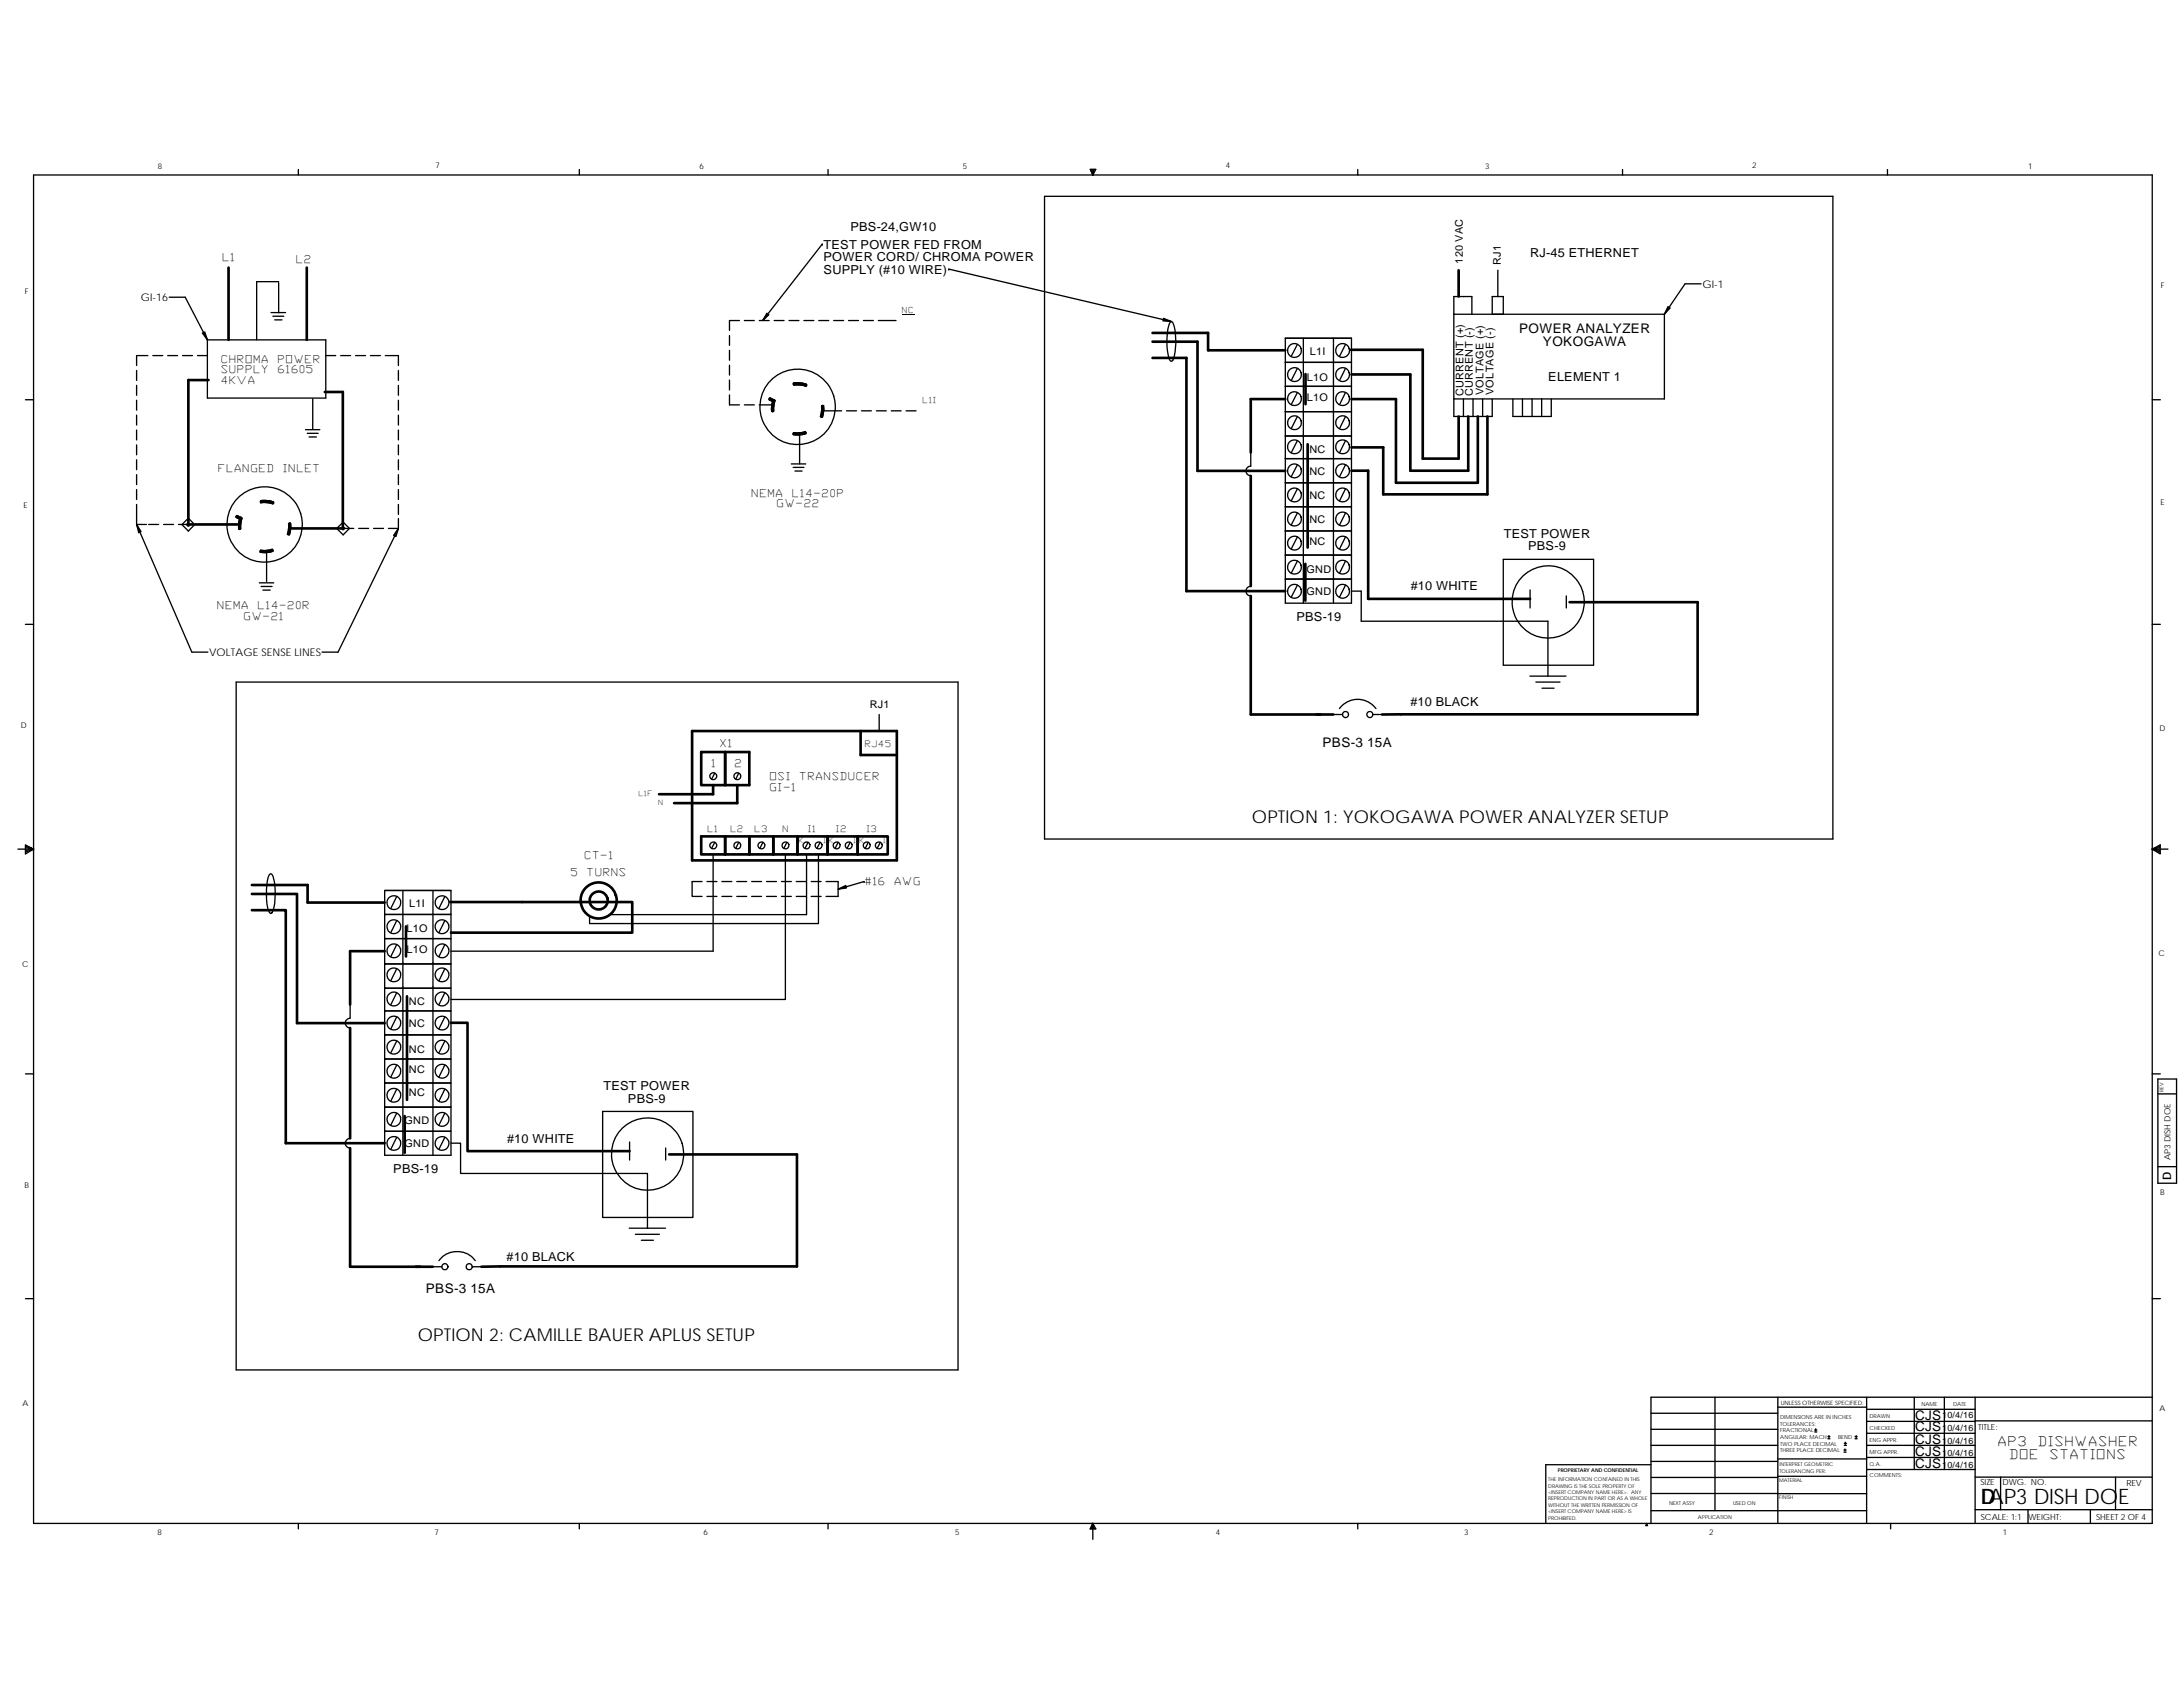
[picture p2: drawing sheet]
<svg xmlns="http://www.w3.org/2000/svg" width="279mm" height="216mm" viewBox="0 0 279 216" stroke-linecap="round" stroke-linejoin="round" font-family="sans-serif">
<defs><g id="words">
<text font-size="2.7" x="253.5" y="192.5">DAP3 DISH DOE</text>
<g font-size="2.3">
<text x="160.2" y="105.3">OPTION 1: YOKOGAWA POWER ANALYZER SETUP</text>
<text x="53.5" y="171.7">OPTION 2: CAMILLE BAUER APLUS SETUP</text>
</g>
<g font-size="1.7">
<text x="194.4" y="42.7">POWER ANALYZER</text>
<text x="197.5" y="44.3">YOKOGAWA</text>
<text x="169.3" y="95.7">PBS-3 15A</text>
<text x="54.5" y="165.4">PBS-3 15A</text>
<text x="245.1" y="181.7">CJS</text>
<text x="245.1" y="183.2">CJS</text>
<text x="245.1" y="184.8">CJS</text>
<text x="255.8" y="185">AP3</text>
<text x="261" y="185">DISHWASHER</text>
<text x="245.1" y="186.3">CJS</text>
<text x="245.1" y="187.9">CJS</text>
<text x="257.3" y="186.7">DOE</text>
<text x="262.5" y="186.7">STATIONS</text>
</g>
<g font-size="1.6">
<text x="108.8" y="29.6">PBS-24,GW10</text>
<text x="105.4" y="35.1">SUPPLY (#10 WIRE)</text>
<text x="105.4" y="31.9">TEST POWER FED FROM</text>
<text x="105.4" y="33.5">POWER CORD/ CHROMA POWER</text>
<text x="195.8" y="32.9">RJ-45 ETHERNET</text>
<text x="198.2" y="48.8">ELEMENT 1</text>
<text x="192.5" y="68.8">TEST POWER</text>
<text x="195.6" y="70.4">PBS-9</text>
<text x="180.6" y="75.6">#10 WHITE</text>
<text x="165.9" y="79.4">PBS-19</text>
<text x="180.5" y="90.4">#10 BLACK</text>
<text x="77.2" y="139.5">TEST POWER</text>
<text x="80.4" y="141.1">PBS-9</text>
<text x="64.9" y="146.2">#10 WHITE</text>
<text x="50.3" y="150.2">PBS-19</text>
<text x="64.8" y="161.3">#10 BLACK</text>
</g>
<text font-size="1.5" x="277.9" y="151" transform="rotate(-90 277.9 151)">D</text>
<g font-size="1.4">
<text x="28.6" y="33.5">L1</text>
<text x="38" y="33.6">L2</text>
<text x="187.2" y="33.7" transform="rotate(-90 187.2 33.7)">120 VAC</text>
<text x="192.1" y="33.9" transform="rotate(-90 192.1 33.9)">RJ1</text>
<text x="18" y="38.6">GI-16</text>
<text x="217.9" y="36.9">GI-1</text>
<text x="28.4" y="47.8">SUPPLY</text>
<text x="28.4" y="46.4">CHROMA</text>
<text x="35.6" y="47.8">61605</text>
<text x="35.6" y="46.4">POWER</text>
<text x="167.6" y="45.4">L1I</text>
<text x="28.4" y="49.2">4KVA</text>
<text x="167.3" y="51.3">L1O</text>
<text x="167.3" y="48.8">L1O</text>
<text x="187.3" y="50.7" transform="rotate(-90 187.3 50.7)">CURRENT (+)</text>
<text x="188.5" y="50.7" transform="rotate(-90 188.5 50.7)">CURRENT (-)</text>
<text x="189.9" y="50.6" transform="rotate(-90 189.9 50.6)">VOLTAGE (+)</text>
<text x="191.1" y="50.5" transform="rotate(-90 191.1 50.5)">VOLTAGE (-)</text>
<text x="167.6" y="58">NC</text>
<text x="28" y="60.4">FLANGED</text>
<text x="36.3" y="60.4">INLET</text>
<text x="96.3" y="63.5">NEMA</text>
<text x="99.5" y="64.9">GW-22</text>
<text x="101.5" y="63.5">L14-20P</text>
<text x="167.6" y="60.8">NC</text>
<text x="167.6" y="63.8">NC</text>
<text x="167.6" y="66.9">NC</text>
<text x="167.6" y="69.7">NC</text>
<text x="27.9" y="78">NEMA</text>
<text x="33.1" y="78">L14-20R</text>
<text x="167.2" y="76.2">GND</text>
<text x="167.2" y="73.4">GND</text>
<text x="31.3" y="79.3">GW-21</text>
<text x="26.8" y="84">VOLTAGE SENSE LINES</text>
<text x="92.2" y="95.6">X1</text>
<text x="111.3" y="90.6">RJ1</text>
<text x="91.2" y="98.2">1</text>
<text x="94.1" y="98.2">2</text>
<text x="98.6" y="101.2">GI-1</text>
<text x="98.6" y="99.8">OSI</text>
<text x="102.4" y="99.8">TRANSDUCER</text>
<text x="73.1" y="112.1">5</text>
<text x="74.9" y="109.9">CT-1</text>
<text x="75.2" y="112.1">TURNS</text>
<text x="110.8" y="113.3">#16</text>
<text x="114.6" y="113.3">AWG</text>
<text x="52" y="119.3">L1O</text>
<text x="52.4" y="116">L1I</text>
<text x="52" y="122">L1O</text>
<text x="52.3" y="131.5">NC</text>
<text x="52.3" y="128.6">NC</text>
<text x="52.3" y="134.8">NC</text>
<text x="52.3" y="137.4">NC</text>
<text x="51.8" y="143.9">GND</text>
<text x="52.3" y="140.3">NC</text>
<text x="51.8" y="146.8">GND</text>
</g>
<g font-size="1.1">
<text x="110.8" y="95.6">RJ45</text>
<text x="90.6" y="106.5">L1</text>
<text x="93.6" y="106.5">L2</text>
<text x="96.7" y="106.5">L3</text>
<text x="100.2" y="106.5">N</text>
<text x="103.5" y="106.5">I1</text>
<text x="107.1" y="106.5">I2</text>
<text x="111" y="106.5">I3</text>
<text x="277.8" y="148.5" transform="rotate(-90 277.8 148.5)">AP3 DISH DOE</text>
<text x="248.6" y="181.4">10/4/16</text>
<text x="248.6" y="184.8">10/4/16</text>
<text x="248.6" y="183.2">10/4/16</text>
<text x="253.2" y="183">TITLE:</text>
<text x="248.6" y="187.8">10/4/16</text>
<text x="248.6" y="186.3">10/4/16</text>
<text x="253.5" y="190.1">SIZE</text>
<text x="256.3" y="190.1">DWG. NO.</text>
<text x="272.2" y="190.1">REV</text>
<text x="253.5" y="194.5">SCALE: 1:1</text>
<text x="259.6" y="194.5">WEIGHT:</text>
<text x="268.3" y="194.5">SHEET 2 OF 4</text>
</g>
<g font-size="1">
<text x="20.2" y="21.6">8</text>
<text x="55.7" y="21.5">7</text>
<text x="89.5" y="21.6">6</text>
<text x="123.2" y="21.6">5</text>
<text x="156.9" y="21.5">4</text>
<text x="190.1" y="21.6">3</text>
<text x="224.2" y="21.5">2</text>
<text x="259.6" y="21.6">1</text>
<text x="3.2" y="37.6">F</text>
<text x="115.5" y="40">NC</text>
<text x="276.6" y="36.9">F</text>
<text x="118.2" y="51.6">L1I</text>
<text x="3" y="65">E</text>
<text x="276.5" y="64.6">E</text>
<text x="2.6" y="93.2">D</text>
<text x="276.4" y="93.6">D</text>
<text x="2.9" y="123.7">C</text>
<text x="276.2" y="122.4">C</text>
<text x="3.1" y="152.1">B</text>
<text x="276.5" y="153">B</text>
<text x="2.9" y="180">A</text>
<text x="276.4" y="180.6">A</text>
<text x="20.2" y="196.4">8</text>
<text x="55.6" y="196.4">7</text>
<text x="90" y="196.4">6</text>
<text x="122.3" y="196.4">5</text>
<text x="155.6" y="196.4">4</text>
<text x="187.4" y="196.4">3</text>
<text x="218.8" y="196.4">2</text>
<text x="256.3" y="196.4">1</text>
</g>
<g font-size=".9">
<text x="81.8" y="101.9">L1F</text>
<text x="84.3" y="103">N</text>
<text x="102.3" y="107.8">K</text>
<text x="105.5" y="107.8">I</text>
<text x="106.1" y="107.8">K</text>
<text x="109.3" y="107.8">I K</text>
<text x="113.1" y="107.8">I</text>
</g>
<text font-size=".8" x="227.9" y="179.7">UNLESS OTHERWISE SPECIFIED:</text>
<g font-size=".7">
<text x="276.9" y="139.7" transform="rotate(-90 276.9 139.7)">REV</text>
<text x="245.9" y="179.9">NAME</text>
<text x="250" y="179.9">DATE</text>
<text x="227.9" y="185">TWO PLACE DECIMAL</text>
<text x="227.9" y="185.9">THREE PLACE DECIMAL</text>
<text x="227.9" y="181.6">DIMENSIONS ARE IN INCHES</text>
<text x="227.9" y="182.4">TOLERANCES:</text>
<text x="227.9" y="183.3">FRACTIONAL</text>
<text x="227.9" y="184.1">ANGULAR: MACH</text>
<text x="235.2" y="184.1">BEND</text>
<text x="239.3" y="184.6">ENG APPR.</text>
<text x="239.3" y="181.5">DRAWN</text>
<text x="239.3" y="183">CHECKED</text>
<text x="198.2" y="189.6">THE INFORMATION CONTAINED IN THIS</text>
<text x="198.2" y="190.4">DRAWING IS THE SOLE PROPERTY OF</text>
<text x="198.2" y="191.2">&lt;INSERT COMPANY NAME HERE&gt;. ANY</text>
<text x="199.4" y="188.4">PROPRIETARY AND CONFIDENTIAL</text>
<text x="227.7" y="189.6">MATERIAL</text>
<text x="227.7" y="191.8">FINISH</text>
<text x="227.8" y="188.5">TOLERANCING PER:</text>
<text x="227.8" y="187.7">INTERPRET GEOMETRIC</text>
<text x="239.3" y="189">COMMENTS:</text>
<text x="239.3" y="187.6">Q.A.</text>
<text x="239.3" y="186.1">MFG APPR.</text>
<text x="198.2" y="192">REPRODUCTION IN PART OR AS A WHOLE</text>
<text x="198.2" y="192.8">WITHOUT THE WRITTEN PERMISSION OF</text>
<text x="198.2" y="193.7">&lt;INSERT COMPANY NAME HERE&gt; IS</text>
<text x="198.2" y="194.5">PROHIBITED.</text>
<text x="213.6" y="192.6">NEXT ASSY</text>
<text x="217.3" y="194.4">APPLICATION</text>
<text x="221.8" y="192.6">USED ON</text>
</g>
</g></defs>
<g fill="none" stroke="#000" stroke-width=".17">
<path d="M4.3 22.4h271.2v172.6h-271.2zM21.7 38h2l2.8 5.5M35.7 36h-2.8v7.5M35.7 36.2v3.8M38.2 21.7v.7M74.1 21.7v.7M105.2 31.2h.1M105.2 31.2l-7.6 9.8M106 21.7v.7M121.4 34.4h.1M121.4 34.4l28.5 6.7M133.7 25.1h100.9v82.3h-100.9z"/>
<path d="M139.5 21.7h.8l-.4 .7zM139.6 21.7l.3 .7M139.8 21.7l.1 .7M140 21.7l-.1 .7M140.1 21.7l-.2 .7M173.8 21.7v.7M191.7 34.6v3.4M207.7 21.7v.7M217.7 36.3h-2l-2.7 3.9M241.6 21.7v.7M3.3 51.2h1M17.5 47.4v1.3"/>
<path d="M17.5 49.3v1.3M17.5 51.2v1.3M17.5 53.1v1.3M17.5 55v1.3M17.5 56.9v1.3M17.5 58.8v1.3M18.9 45.5h-1.4v1.3M19.6 45.5h1.2M21.5 45.5h1.2M23.4 45.5h1.2M25.3 45.5h1.2M26.5 43.5h15.2v7.4h-15.2z"/>
<path d="M34.7 40h1.9M34.9 40.5h1.4M35.2 40.9h.9M39.1 55h1.8M39.3 55.5h1.4M39.6 55.9h.9M40 51.1v3.8M41.7 45.5h1.3M43.6 45.5h1.3M45.5 45.5h1.3M47.4 45.5h1.3M49.3 45.5h1.7v1.3"/>
<path d="M51 47.4v1.3M51 49.3v1.3M51 51.2v1.3M51 53.1v1.3M51 55v1.3M51 56.9v1.3M51 58.8v1.3M93.4 42.9v1.3M93.4 44.8v1.3M93.4 46.7v1.3M93.4 48.6v1.3M93.4 50.5v1.3h1.2"/>
<path d="M94.6 41h-1.2v1.3M95.3 51.8h1.2M95.3 41h1.2M97.2 51.8h1.7M97.2 41h1.2M98.6 50.9l.5 .3-.1 .2-.6-.2zM99 51.2l.2 .1-.2 .6v.7h-.2v-.7zM99.1 41h1.3M101 41h1.3M101.3 59.4h1.8M101.5 59.8h1.4M101.6 49h.8l.8 .2-.1 .2-.7-.1h-.8z"/>
<path d="M101.6 55.4h.7l.8-.2v.3l-.7 .2-.7-.1h-.2zM102.3 55.5v3.9M102.9 41h1.3M104.8 41h1.3M105.2 52l.2-.1v.8l-.1 .7-.3-.1 .2-.7zM105.3 52.6h2.4M106.7 41h1.3M108.4 52.6h1.2M108.6 41h1.3M110.3 52.6h1.2M110.5 41h1.3M112.2 52.6h1.2"/>
<path d="M112.4 41h2.3M114.1 52.6h1.2M116 52.6h1.2M149.9 41.2a3.1 3.1 0 0 1 .6 2.2 6.4 6.4 0 0 1-.4 2.7l-.1 .1h-.2a7.3 7.3 0 0 1-.2-4.5zM160.1 57.9v1.7a.62 .62 0 0 0-.6 .7 .62 .62 0 0 0 .6 .6M164.5 58.7h8.5M164.5 55.8h8.5M164.5 52.7h8.5M164.5 46.4h8.5M164.5 43.3h8.5v33.9h-8.5zM164.5 49.4h8.5M166.1 59.5l-.8 1.5"/>
<path d="M166.1 56.4l-.8 1.5M166.1 53.3l-.8 1.5M166.1 44.1l-.8 1.5M166.1 50.2l-.8 1.6M166.1 47.1l-.8 1.6M166.8 43.3v33.9M170.7 43.3v33.9M172.2 59.5l-.8 1.5M172.2 56.4l-.8 1.5M172.2 53.3l-.8 1.5M172.2 44.1l-.8 1.5M172.2 50.2l-.8 1.6"/>
<path d="M172.2 47.1l-.8 1.6M186.1 40.2h26.9M187.3 51.1v2.2M188.4 40.2v-2.2h-2.3v15.3h4.9v-2.2M188.5 51.1v2.2M189.8 51.1v2.2M191 40.2v-2.2h1.4v2.2M193.6 51.1v2.2h4.9v-2.2M194.9 51.1v2.2M196.1 51.1v2.2M197.3 51.1v2.2M213 40.2v10.9h-26.9"/>
<path d="M275.5 51.2h1M3.3 79.9h1M17.5 67.1h1.3M17.5 65.8v1.3M17.5 60.7v1.3M17.5 62.7v1.2M17.5 64.6v1.2M17.5 67.1l7.1 16.4h2M19 67.1h1.3M20.9 67.1h1.3M22.8 67.1h1.3M23.3 67.1l.8-.8 .8 .8-.8 .9z"/>
<path d="M24 67l.2 .1v.1h-.2zM24 67h.2v.3l-.2-.1zM24.1 67a.1 .1 0 0 1 .1 .1 .1 .1 0 0 1-.1 .1zM30.3 66l.5 .2-.1 .3-.5-.3zM30.7 66.2l.3 .1-.2 .7v.7h-.3l.1-.7zM33.2 74.6h1.8M33.4 64.1h.8l.8 .1-.1 .3-.7-.2h-.8zM33.4 70.4h.7l.7-.1 .1 .2-.8 .2h-.6h-.2zM33.4 75.1h1.4M33.7 75.5h.9M34.1 70.6v3.8M36.9 67h.3v.2l-.2 1.2-.2-.1 .1-.6z"/>
<path d="M43.1 67.6l.8-.8 .8 .8-.8 .9zM43.9 67.5l.2 .1-.2 .2-.1-.2zM43.9 67.6h1.4M45.9 67.6h1.3M47.8 67.6h1.3M49.7 67.6h1.3M51 66.4v1.2M51 60.7v1.3M51 62.7v1.2M51 64.6v1.2M51 67.6l-7.7 15.9h-2.1M101.7 60.3h1"/>
<path d="M160.1 75a.62 .62 0 0 0-.6 .6 .62 .62 0 0 0 .6 .7M164.5 74.1h8.5M164.5 71h8.5M164.5 67.9h8.5M164.5 64.9h8.5M164.5 61.8h8.5M166.1 71.8l-.8 1.5M166.1 74.9l-.8 1.5M166.1 68.7l-.8 1.6M166.1 65.6l-.8 1.6M166.1 62.5l-.8 1.6M172.2 71.8l-.8 1.5"/>
<path d="M172.2 74.9l-.8 1.5M172.2 68.7l-.8 1.6M172.2 65.6l-.8 1.6M172.2 62.5l-.8 1.6M173 75.6h1.2v3.9h23.9v7M192.4 71.6h11.6v13.5h-11.6zM195.8 75.5v2.3M200.5 76.3v1.5M275.5 79.9h1M30.2 87.3h92.4v88h-92.4zM91.5 98.9l-.4 .8M94.6 98.9l-.4 .8"/>
<path d="M112.5 91.4v2.2M170.6 91.4h1.2M171.4 90.7a2.91 2.91 0 0 1 4.7 0M175.7 91.4h1.2M195.8 86.5h4.6M196.6 87.3h3.1M197.4 88.1h1.5M2.3 108.7h2M3.3 108.3l1 .4-1-.6v1.2l1-.6M3.3 108.5l1 .2M4.3 108.7l-1 .1M4.3 108.7l-1 .4"/>
<path d="M34.5 111.9l.2-.1 .1 .1a6.7 6.7 0 0 1 .3 3.8l-.1 .7a.5 .5 0 0 1-.4 .5l-.2-.3a8.4 8.4 0 0 1 .1-4.7zM49.2 114h8.5v3h-8.5M49.2 117h8.5v3.1h-8.5zM49.2 114h8.5M49.2 114v3M50.8 117.8l-.8 1.6M50.8 114.7l-.8 1.6M51.6 114v33.8M55.4 114v33.8M56.9 117.8l-.7 1.6M56.9 114.7l-.7 1.6M77.8 115.2v.1"/>
<path d="M89.9 112.8h-1.3v1.9h1.3M90.5 114.7h1.3M90.5 112.8h1.3M91.3 109.3v12.4h-33.6M91.5 107.8l-.4 .8M92.4 114.7h1.3M92.4 112.8h1.3M94.3 114.7h1.3M94.3 112.8h1.3M94.6 107.8l-.4 .8M96.2 114.7h1.3M96.2 112.8h1.3"/>
<path d="M97.6 107.8l-.3 .8M98.1 114.7h1.3M98.1 112.8h1.3M100 114.7h1.3M100 112.8h1.3M100.5 109.3v18.6h-42.8M100.7 107.8l-.4 .8M101.9 114.7h1.3M101.9 112.8h1.3M103.2 109.3v7.8h-25.1M103.4 107.8l-.4 .8M103.8 114.7h1.3"/>
<path d="M103.8 112.8h1.3M104.8 109.3v8.9h-29.3v-1M105 107.8l-.4 .8M105.7 112.8h1.6v1.9h-1.6M107.3 107.8l-.4 .8M108.8 107.8l-.4 .8M110.6 112.8h.1M110.6 112.8l-3.3 1M111.1 107.8l-.4 .8M112.7 107.8l-.4 .8M275.5 108.7h2M275.5 108.7l1-.6v1.2z"/>
<path d="M275.5 108.7l1 .4M275.5 108.7l1 .1M276.5 108.3l-1 .4M276.5 108.5l-1 .2M3.3 137.4h1M44.8 128.6v1.7l-.5 .3-.1 .3 .1 .3 .3 .3 .2 .1M49.2 138.6h8.5v3.1h-8.5zM49.2 135.5h8.5v3.1h-8.5zM49.2 132.4h8.5v3.1h-8.5zM49.2 129.4h8.5v3h-8.5zM49.2 126.5h8.5v2.9h-8.5zM49.2 123.4h8.5v3.1h-8.5z"/>
<path d="M49.2 120.1h8.5v3.3h-8.5zM50.8 139.4l-.8 1.5M50.8 136.3l-.8 1.5M50.8 133.2l-.8 1.5M50.8 130.1l-.8 1.6M50.8 127l-.8 1.6M50.8 124l-.8 1.5M50.8 120.9l-.8 1.5M56.9 139.4l-.7 1.5M56.9 136.3l-.7 1.5M56.9 133.2l-.7 1.5M56.9 130.1l-.7 1.6"/>
<path d="M56.9 127l-.7 1.6M56.9 124l-.7 1.5M56.9 120.9l-.7 1.5M275.5 137.4h1M276.2 138.1h2.4v13.3h-2.4zM276.2 140h2.4M44.8 145.7h-.2l-.3 .3-.1 .3 .1 .3 .5 .3M49.2 144.8h8.5v3h-8.5zM49.2 141.7h8.5v3.1h-8.5zM50.8 145.5l-.8 1.6M50.8 142.5l-.8 1.5M56.9 145.5l-.7 1.6"/>
<path d="M56.9 142.5l-.7 1.5M57.7 146.3h1.2v3.9h24v7M77.1 142.2h11.6v13.6h-11.6zM80.5 157.2h4.7M80.6 146.2v2.3M81.3 158h3.1M82.1 158.7h1.5M85.2 146.9v1.6M276.2 149.3h2.4M3.3 166.2h1M55.4 162.1h1.2M56.2 161.3a2.91 2.91 0 0 1 4.6 0"/>
<path d="M60.5 162.1h1.1M219.5 178.8v14.5M227.5 178.8v16.2M238.9 178.8v16.2M245 178.8v9.3M248.9 178.8v9.3M252.8 178.8v16.2M275.5 178.8h-64.2v16.2M275.5 166.2h1M38.2 195v.7M74.1 195v.7M106 195v.7"/>
<path d="M139.9 195l.1 .7M139.9 195l-.1 .7M139.9 195l-.3 .7M139.9 195l.2 .7M139.9 195l.4 .7h-.8zM139.9 195v2M173.8 195v.7M210.8 195l.1 .2h-.2zM211.3 187.5h-13.5v7.5M211.3 191.1h16.2M211.3 180.9h16.2M211.3 185h16.2"/>
<path d="M211.3 182.9h16.2M211.3 187h16.2M211.3 189.1h16.2M211.3 193.3h27.6M227.5 180.1h11.4M227.5 186.7h11.4M227.5 188.9h11.4M227.5 191.2h11.4M232.3 183.3h.2M232.3 183h.2M232.4 182.9v.2M234 184.1h.2"/>
<path d="M234 183.9h.2M234.1 183.7v.3M236 185.8h.3M236 185.6h.3M236.1 185h.2M236.1 184.7h.2M236.1 185.4v.3M236.2 184.6v.2M237.4 184.1h.3M237.4 183.9h.3M237.6 183.7v.3M238.9 186.5h13.9"/>
<path d="M238.9 185h13.9M238.9 188.1h13.9M238.9 180.4h13.9M238.9 181.9h13.9M238.9 183.4h13.9M242 195v.7M252.8 181.8h22.7M252.8 189h22.7M252.8 193.2h22.7M256.1 189v4.2M259.6 193.2v1.8M267.5 193.2v1.8"/>
<path d="M270.8 189v4.2"/>
<circle cx="102.1" cy="52.1" r="4.8"/>
<circle cx="165.7" cy="44.9" r=".89"/>
<circle cx="165.7" cy="57.2" r=".88"/>
<circle cx="165.7" cy="54.1" r=".88"/>
<circle cx="165.7" cy="47.9" r=".88"/>
<circle cx="165.7" cy="51" r=".88"/>
<circle cx="171.8" cy="44.9" r=".89"/>
<circle cx="171.8" cy="57.2" r=".88"/>
<circle cx="171.8" cy="47.9" r=".88"/>
<circle cx="171.8" cy="54.1" r=".88"/>
<circle cx="171.8" cy="51" r=".88"/>
<circle cx="33.9" cy="67.1" r="4.8"/>
<circle cx="165.7" cy="66.4" r=".89"/>
<circle cx="165.7" cy="75.7" r=".88"/>
<circle cx="165.7" cy="60.3" r=".88"/>
<circle cx="165.7" cy="69.5" r=".88"/>
<circle cx="165.7" cy="72.6" r=".88"/>
<circle cx="165.7" cy="63.3" r=".88"/>
<circle cx="171.8" cy="66.4" r=".89"/>
<circle cx="171.8" cy="75.7" r=".88"/>
<circle cx="171.8" cy="60.3" r=".88"/>
<circle cx="171.8" cy="69.5" r=".88"/>
<circle cx="171.8" cy="63.3" r=".88"/>
<circle cx="171.8" cy="72.6" r=".88"/>
<circle cx="198.1" cy="77" r="4.6"/>
<circle cx="91.3" cy="99.3" r=".44"/>
<circle cx="94.4" cy="99.3" r=".44"/>
<circle cx="172.2" cy="91.4" r=".38"/>
<circle cx="175.3" cy="91.4" r=".38"/>
<circle cx="50.4" cy="118.6" r=".89"/>
<circle cx="50.4" cy="115.5" r=".89"/>
<circle cx="56.6" cy="118.6" r=".89"/>
<circle cx="56.6" cy="115.5" r=".89"/>
<circle cx="91.3" cy="108.2" r=".44"/>
<circle cx="94.4" cy="108.2" r=".43"/>
<circle cx="97.5" cy="108.2" r=".43"/>
<circle cx="100.5" cy="108.2" r=".44"/>
<circle cx="103.2" cy="108.2" r=".43"/>
<circle cx="104.8" cy="108.2" r=".44"/>
<circle cx="107.1" cy="108.2" r=".44"/>
<circle cx="108.6" cy="108.2" r=".44"/>
<circle cx="110.9" cy="108.2" r=".44"/>
<circle cx="112.5" cy="108.2" r=".44"/>
<circle cx="50.4" cy="134" r=".89"/>
<circle cx="50.4" cy="137.1" r=".89"/>
<circle cx="50.4" cy="124.8" r=".89"/>
<circle cx="50.4" cy="130.9" r=".89"/>
<circle cx="50.4" cy="127.9" r=".89"/>
<circle cx="50.4" cy="121.7" r=".88"/>
<circle cx="56.6" cy="124.8" r=".89"/>
<circle cx="56.6" cy="134" r=".89"/>
<circle cx="56.6" cy="137.1" r=".88"/>
<circle cx="56.6" cy="130.9" r=".89"/>
<circle cx="56.6" cy="127.9" r=".88"/>
<circle cx="56.6" cy="121.7" r=".88"/>
<circle cx="50.4" cy="146.3" r=".89"/>
<circle cx="50.4" cy="140.2" r=".89"/>
<circle cx="50.4" cy="143.3" r=".88"/>
<circle cx="56.6" cy="140.2" r=".89"/>
<circle cx="56.6" cy="146.3" r=".89"/>
<circle cx="56.6" cy="143.3" r=".88"/>
<circle cx="82.9" cy="147.7" r="4.6"/>
<circle cx="56.9" cy="162.1" r=".39"/>
<circle cx="60.1" cy="162.1" r=".39"/>
</g>
<g fill="#000" stroke="#000" stroke-width=".17">
<path d="M25.9 42.6l.3-.1 .3 1z" fill-rule="evenodd"/>
<path d="M98.1 40.1l.3 .2-.8 .7z" fill-rule="evenodd"/>
<path d="M98.6 50.9l.5 .3-.1 .2-.6-.2z" fill-rule="evenodd"/>
<path d="M99 51.2l.2 .1-.2 .6v.7h-.2v-.7z" fill-rule="evenodd"/>
<path d="M101.6 49h.8l.8 .2-.1 .2-.7-.1h-.8z" fill-rule="evenodd"/>
<path d="M101.6 55.4h.7l.8-.2v.3l-1.1 .2-.5-.1z" fill-rule="evenodd"/>
<path d="M105.2 52l.2-.1v.8l-.1 .7-.3-.1 .2-.7z" fill-rule="evenodd"/>
<path d="M148.9 40.7l1 .4h-1.1z" fill-rule="evenodd"/>
<path d="M213.5 39.2l.3 .2-.8 .8z" fill-rule="evenodd"/>
<path d="M17.5 67.1l.6 .9-.3 .2z" fill-rule="evenodd"/>
<path d="M24 67h.2v.2l-.2 .1zM24 67.1v.1h.2v-.1z" fill-rule="evenodd"/>
<path d="M30.3 66l.5 .2-.1 .3-.5-.3z" fill-rule="evenodd"/>
<path d="M30.7 66.2l.3 .1-.2 .7v.7h-.3l.1-.7z" fill-rule="evenodd"/>
<path d="M33.4 64.1h.8l.8 .1-.1 .3-.7-.2h-.8z" fill-rule="evenodd"/>
<path d="M33.4 70.4l.7 .1 .7-.2 .1 .2-1.2 .2h-.4z" fill-rule="evenodd"/>
<path d="M36.9 67h.3v.7l-.2 .7-.2-.1 .1-.6z" fill-rule="evenodd"/>
<path d="M51 67.6l-.3 1.1-.3-.2z" fill-rule="evenodd"/>
<path d="M107.3 113.8l.9-.5 .1 .3z" fill-rule="evenodd"/>
</g>
<g fill="none" stroke="#000" stroke-width=".34">
<path d="M29.3 34.2v9.3M39.3 34.2v9.3M186.7 34.6v3.4M26.7 48.6h-2.6v18.5h6.4M41.6 50.2h2.3v17.4h-6.7M98.5 51l.5 .3M99.1 51.2l-.2 .7v.7M101.6 49.1h.8l.8 .2M103.1 55.4l-.8 .1h-.7M105.3 51.9v.7l-.2 .7M147.5 42.6h7.1v2.2h9.9M147.5 43.7h5.8v16.6h11.2"/>
<path d="M147.5 45.8h4.3v29.8h12.7M164.5 51.1h-4.4v6.8M167.1 47.9v3.8M167.4 56.9v13.2M172.9 44.8h9.2v13.9h4.6v-5.4M173 47.9h7.5v12.3h7.4v-6.9M173 51.1h5.7v10.7h10.4v-8.5M190.4 53.3v10h-13.4v-6h-4M30.3 66.1l.5 .3M30.9 66.3l-.2 .7v.7M33.4 64.2h.8l.8 .2M34.9 70.4l-.8 .2-.8-.1"/>
<path d="M37.1 67v.7l-.2 .7M160.1 76.3v15.1h10.5M160.1 60.9v14.1M167.1 72.2v4.7M173 60.2h2.1v16.4h20.7M200.9 77.1h16.4v14.3h-40.4M88.6 93.6h26.2v16.5h-26.2zM89.7 96.2h3.1v4.3h-3.1zM92.8 96.2h3.1v4.3h-3.1zM110.2 93.6v3h4.6M32.2 116.5h4.4v29.8h12.6M32.2 114.4h5.8v16.5h11.2"/>
<path d="M32.2 113.3h7.2v2.2h9.8M52 118.6v3.8M57.6 115.4h23.3v4h-23.2M89.7 107h3.1v2.3h-3.1zM91.3 100.5v1.1h-7M92.8 107h3.1v2.3h-3.1zM94.4 100.5v2.3h-8.1M95.9 107h3.1v2.3h-3.1zM99 107h3.1v2.3h-3.1zM102.1 107h3.8v2.3h-3.8zM105.9 107h3.9v2.3h-3.9zM109.8 107h3.8v2.3h-3.8z"/>
<path d="M44.8 131.6v14.1M49.2 121.7h-4.4v6.9M52.1 127.5v13.3M57.7 130.9h2.1v16.4h20.8M44.8 146.9v15.2h10.6M51.8 142.8v4.7M85.6 147.7h16.4v14.4h-40.4"/>
<circle cx="76.6" cy="115.2" r="2.31"/>
<circle cx="76.6" cy="115.2" r="1.15"/>
</g>
<path d="M115.5 40.2h1.6z" fill="#000"/>
<use href="#words"/>
</svg>
